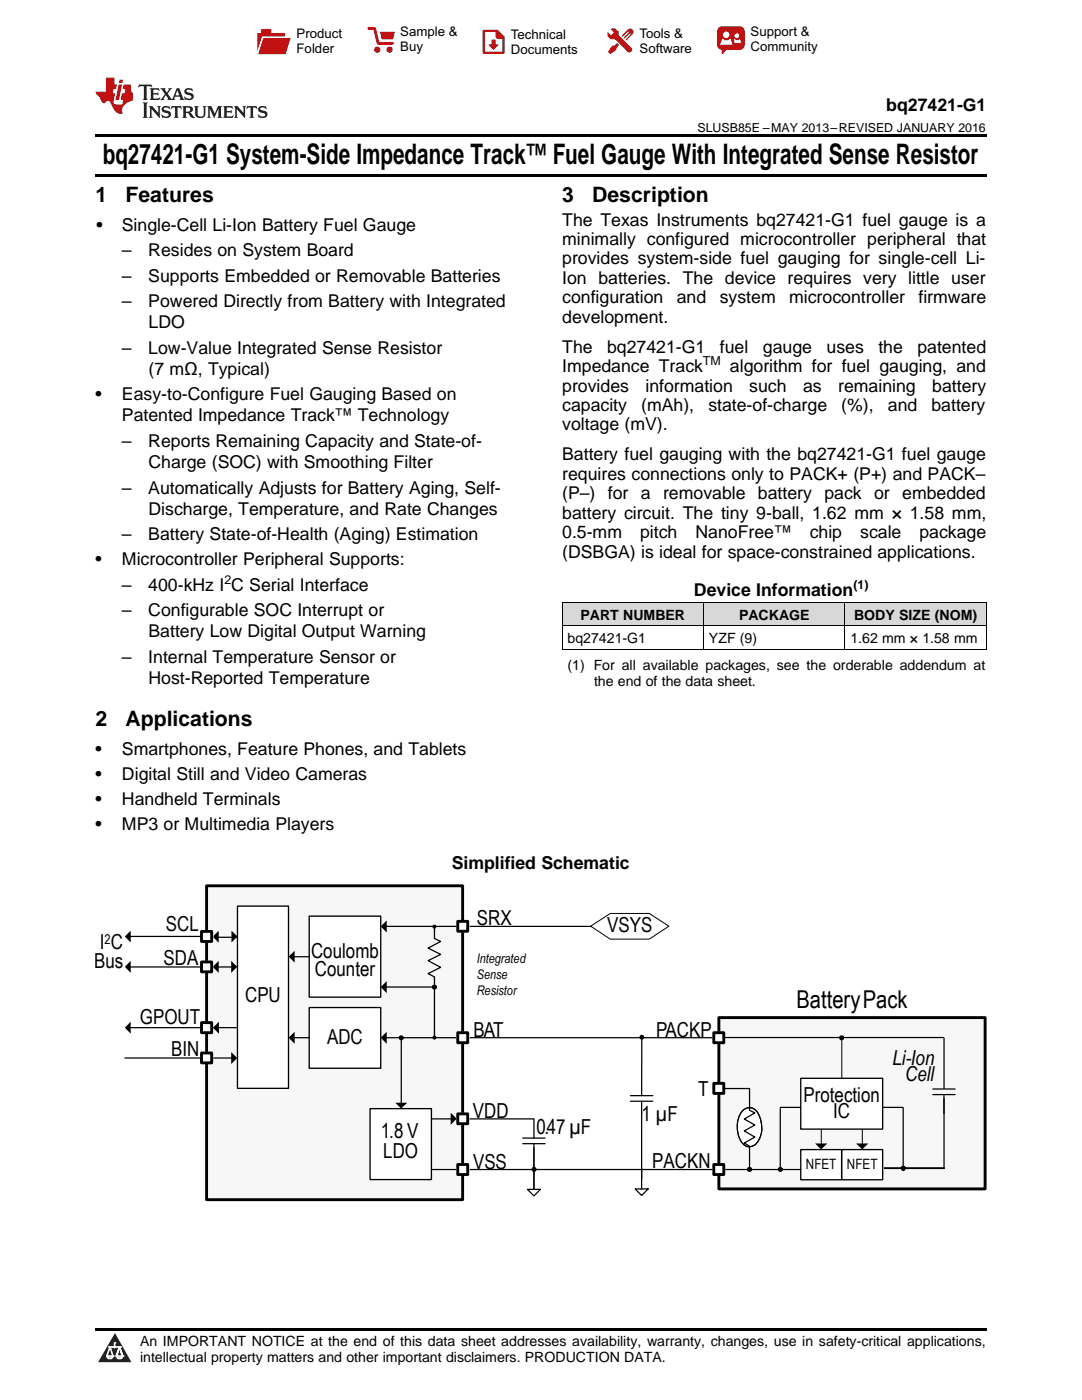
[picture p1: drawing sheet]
<svg xmlns="http://www.w3.org/2000/svg" width="216mm" height="279mm" viewBox="0 0 216 279" stroke-linecap="round" stroke-linejoin="round" font-family="sans-serif">
<defs><g id="words">
<text font-size="5.6" x="20.5" y="32.8">bq27421-G1 System-Side Impedance Track™ Fuel Gauge With Integrated Sense Resistor</text>
<text font-size="4.9" x="158.9" y="201.2">BatteryPack</text>
<g font-size="4.2">
<text x="19" y="40.4">1</text>
<text x="25" y="40.4">Features</text>
<text x="112.2" y="40.4">3</text>
<text x="118.2" y="40.4">Description</text>
<text x="19" y="145">2</text>
<text x="25" y="145">Applications</text>
</g>
<g font-size="4.1">
<text x="33.1" y="185.8">SCL</text>
<text x="95.1" y="184.6">SRX</text>
<text x="19.9" y="189.5">I C</text>
<text x="62.1" y="191.1">Coulomb</text>
<text x="121.2" y="186.1">VSYS</text>
<text x="18.8" y="193.1">Bus</text>
<text x="32.6" y="192.6">SDA</text>
<text x="62.8" y="194.8">Counter</text>
<text x="48.9" y="200.1">CPU</text>
<text x="27.9" y="204.3">GPOUT</text>
<text x="65.3" y="208.4">ADC</text>
<text x="94.5" y="207">BAT</text>
<text x="131" y="207">PACKP</text>
<text x="34.1" y="210.6">BIN</text>
<text x="178.1" y="212.5">Li-Ion</text>
<text x="180.6" y="215.7">Cell</text>
<text x="139.3" y="218.7">T</text>
<text x="160.3" y="219.9">Protection</text>
<text x="76" y="227.2">1.8V</text>
<text x="94.4" y="223.1">VDD</text>
<text x="107" y="226.2">047µF</text>
<text x="108.6" y="226.3">.</text>
<text x="128" y="223.8">1 µF</text>
<text x="166.3" y="223.1">IC</text>
<text x="76.5" y="231">LDO</text>
<text x="94.4" y="233.3">VSS</text>
<text x="130.1" y="233.1">PACKN</text>
</g>
<g font-size="3.5">
<text x="176.8" y="22.2">bq27421-G1</text>
<text x="19.2" y="46.1">•</text>
<text x="24.3" y="46.1">Single-Cell Li-Ion Battery Fuel Gauge</text>
<text x="112.2" y="45">The Texas Instruments bq27421-G1 fuel gauge is a</text>
<text x="24.3" y="51.2">–</text>
<text x="29.6" y="51.2">Resides on System Board</text>
<text x="112.2" y="48.9">minimally configured microcontroller peripheral that</text>
<text x="112.2" y="52.8">provides system-side fuel gauging for single-cell Li-</text>
<text x="24.3" y="56.2">–</text>
<text x="29.6" y="56.2">Supports Embedded or Removable Batteries</text>
<text x="112.2" y="56.7">Ion batteries. The device requires very little user</text>
<text x="24.3" y="61.3">–</text>
<text x="29.6" y="61.3">Powered Directly from Battery with Integrated</text>
<text x="29.6" y="65.5">LDO</text>
<text x="112.2" y="60.5">configuration</text>
<text x="112.2" y="64.4">development.</text>
<text x="135.1" y="60.5">and</text>
<text x="143.6" y="60.5">system</text>
<text x="157.5" y="60.5">microcontroller</text>
<text x="183.3" y="60.5">firmware</text>
<text x="24.3" y="70.6">–</text>
<text x="29.6" y="70.6">Low-Value Integrated Sense Resistor</text>
<text x="112.2" y="70.4">The</text>
<text x="121.2" y="70.4">bq27421-G1</text>
<text x="143.7" y="70.4">fuel</text>
<text x="152.2" y="70.4">gauge</text>
<text x="164.9" y="70.4">uses</text>
<text x="175.3" y="70.4">the</text>
<text x="183.1" y="70.4">patented</text>
<text x="29.6" y="74.9">(7 mΩ, Typical)</text>
<text x="112.2" y="74.3">Impedance Track</text>
<text x="145.7" y="74.3">algorithm for fuel gauging, and</text>
<text x="19" y="79.9">•</text>
<text x="24.3" y="79.9">Easy-to-Configure Fuel Gauging Based on</text>
<text x="112.2" y="78.1">provides</text>
<text x="112.2" y="82">capacity</text>
<text x="127.9" y="82">(mAh),</text>
<text x="128.8" y="78.1">information</text>
<text x="141.3" y="82">state-of-charge</text>
<text x="149.5" y="78.1">such</text>
<text x="160.2" y="78.1">as</text>
<text x="167.3" y="78.1">remaining</text>
<text x="167.9" y="82">(%),</text>
<text x="177.2" y="82">and</text>
<text x="185.9" y="82">battery</text>
<text x="186" y="78.1">battery</text>
<text x="24.3" y="84.1">Patented Impedance Track™ Technology</text>
<text x="24.3" y="89.2">–</text>
<text x="29.6" y="89.2">Reports Remaining Capacity and State-of-</text>
<text x="112.2" y="85.9">voltage (mV).</text>
<text x="29.6" y="93.4">Charge (SOC) with Smoothing Filter</text>
<text x="112.2" y="91.9">Battery fuel gauging with the bq27421-G1 fuel gauge</text>
<text x="112.2" y="95.7">requires connections only to PACK+ (P+) and PACK–</text>
<text x="24.3" y="98.5">–</text>
<text x="29.6" y="98.5">Automatically Adjusts for Battery Aging, Self-</text>
<text x="112.2" y="99.6">(P–)</text>
<text x="121.3" y="99.6">for</text>
<text x="127.9" y="99.6">a removable battery pack or</text>
<text x="180" y="99.6">embedded</text>
<text x="24.3" y="107.8">–</text>
<text x="29.6" y="107.8">Battery State-of-Health (Aging) Estimation</text>
<text x="29.6" y="102.7">Discharge, Temperature, and Rate Changes</text>
<text x="112.2" y="103.5">battery circuit. The tiny 9-ball, 1.62 mm × 1.58 mm,</text>
<text x="112.2" y="107.4">0.5-mm</text>
<text x="127.7" y="107.4">pitch</text>
<text x="138.8" y="107.4">NanoFree™</text>
<text x="161.6" y="107.4">chip</text>
<text x="171.6" y="107.4">scale</text>
<text x="183.5" y="107.4">package</text>
<text x="19" y="112.8">•</text>
<text x="24.3" y="112.8">Microcontroller Peripheral Supports:</text>
<text x="112.2" y="111.3">(DSBGA) is ideal for space-constrained applications.</text>
<text x="24.3" y="117.9">–</text>
<text x="29.6" y="117.9">400-kHz I C Serial Interface</text>
<text x="138.5" y="119">Device Information</text>
<text x="24.3" y="123">–</text>
<text x="29.6" y="123">Configurable SOC Interrupt or</text>
<text x="29.6" y="127.2">Battery Low Digital Output Warning</text>
<text x="24.3" y="132.3">–</text>
<text x="29.6" y="132.3">Internal Temperature Sensor or</text>
<text x="29.6" y="136.5">Host-Reported Temperature</text>
<text x="19" y="150.7">•</text>
<text x="19" y="155.7">•</text>
<text x="24.3" y="150.7">Smartphones, Feature Phones, and Tablets</text>
<text x="24.3" y="155.7">Digital Still and Video Cameras</text>
<text x="19" y="160.7">•</text>
<text x="24.3" y="160.7">Handheld Terminals</text>
<text x="19" y="165.7">•</text>
<text x="24.3" y="165.7">MP3 or Multimedia Players</text>
<text x="90.1" y="173.5">Simplified Schematic</text>
</g>
<g font-size="2.8">
<text x="115.8" y="123.6">PART NUMBER</text>
<text x="147.5" y="123.6">PACKAGE</text>
<text x="170.4" y="123.6">BODY SIZE (NOM)</text>
<text x="113.2" y="128.3">bq27421-G1</text>
<text x="141.5" y="128.3">YZF (9)</text>
<text x="169.7" y="128.3">1.62 mm × 1.58 mm</text>
<text x="113.2" y="133.8">(1) For all available packages, see the orderable addendum at</text>
<text x="118.5" y="137">the end of the data sheet.</text>
<text x="160.8" y="233.3">NFET</text>
<text x="169" y="233.3">NFET</text>
<text x="27.9" y="268.6">An IMPORTANT NOTICE at the end of this data sheet addresses availability, warranty, changes, use in safety-critical applications,</text>
<text x="27.9" y="271.8">intellectual property matters and other important disclaimers. PRODUCTION DATA.</text>
</g>
<text font-size="2.7" x="20.9" y="188.4">2</text>
<g font-size="2.6">
<text x="59.2" y="7.6">Product</text>
<text x="59.2" y="10.6">Folder</text>
<text x="79.9" y="7.3">Sample &amp;</text>
<text x="79.9" y="10.2">Buy</text>
<text x="101.9" y="7.8">Technical</text>
<text x="101.9" y="10.8">Documents</text>
<text x="127.6" y="7.6">Tools &amp;</text>
<text x="127.6" y="10.6">Software</text>
<text x="149.8" y="7.2">Support &amp;</text>
<text x="149.8" y="10.2">Community</text>
<text x="95.1" y="192.2">Integrated</text>
<text x="95.1" y="195.3">Sense</text>
<text x="95.1" y="198.5">Resistor</text>
</g>
<g font-size="2.5">
<text x="139.2" y="26.3">SLUSB85E –MAY 2013–REVISED JANUARY 2016</text>
<text x="140.3" y="72.8">TM</text>
<text x="44.8" y="116.5">2</text>
<text x="170.3" y="117.6">(1)</text>
</g>
</g></defs>
<g fill="#d8d8d8">
<path d="M112.2 120.3h28.2v4.6h-28.2z"/>
<path d="M140.4 120.3h28.2v4.6h-28.2z"/>
<path d="M168.6 120.3h28.2v4.6h-28.2z"/>
</g>
<path d="M22.9 266l3.3 5.9h-6.6z" fill="#231f20"/>
<path d="M21.3 270.6h1.2l-.3 .5h-.3a.53 .53 0 0 1-.6-.5z" fill-rule="evenodd" fill="#fff"/>
<path d="M21.3 270.6h1.2l-.3 .5h-.3a.53 .53 0 0 1-.6-.5z" fill="none" stroke="#231f20" stroke-width=".33"/>
<path d="M21.3 270.6l1.2 .1-.3 .4h-.5z" fill="none" stroke="#fff" stroke-width=".33"/>
<path d="M22.9 268.9h.1" fill="none" stroke="#fff" stroke-width=".33"/>
<path d="M22.9 268v.9z" fill="#fff"/>
<path d="M22.9 268v.9z" fill="none" stroke="#fff" stroke-width=".33"/>
<circle cx="22.9" cy="268" r=".16" fill="#fff"/>
<path d="M21.8 268.8h.1" fill="none" stroke="#fff" stroke-width=".33"/>
<path d="M21.8 268.8h2.2z" fill="#fff"/>
<path d="M21.8 268.8h2.2z" fill="none" stroke="#fff" stroke-width=".33"/>
<circle cx="24" cy="268.8" r=".16" fill="#fff"/>
<path d="M23.2 270.6h.1" fill="none" stroke="#fff" stroke-width=".33"/>
<path d="M23.8 268.8l-.6 1.8z" fill="#fff"/>
<path d="M23.8 268.8l-.6 1.8z" fill="none" stroke="#fff" stroke-width=".33"/>
<path d="M23.8 268.8l.7 1.8z" fill="#fff"/>
<path d="M23.8 268.8l.7 1.8z" fill="none" stroke="#fff" stroke-width=".33"/>
<path d="M24.4 270.6h.1" fill="none" stroke="#fff" stroke-width=".33"/>
<circle cx="21.3" cy="270.6" r=".16" fill="#fff"/>
<path d="M22 268.8l-.7 1.8z" fill="#fff"/>
<path d="M22 268.8l-.7 1.8z" fill="none" stroke="#fff" stroke-width=".33"/>
<path d="M22 268.8l.5 1.8z" fill="#fff"/>
<path d="M22 268.8l.5 1.8z" fill="none" stroke="#fff" stroke-width=".33"/>
<circle cx="22.5" cy="270.6" r=".16" fill="#fff"/>
<path d="M23.3 270.6h1.2a.63 .63 0 0 1-.6 .5 .63 .63 0 0 1-.6-.5z" fill-rule="evenodd" fill="#fff"/>
<path d="M23.3 270.6h1.2a.63 .63 0 0 1-.6 .5 .63 .63 0 0 1-.6-.5z" fill="none" stroke="#231f20" stroke-width=".33"/>
<path d="M23.3 270.6h1.2l-.4 .5h-.5z" fill="none" stroke="#fff" stroke-width=".33"/>
<path d="M23.2 270.6h.1" fill="none" stroke="#fff" stroke-width=".33"/>
<circle cx="24.5" cy="270.6" r=".16" fill="#fff"/>
<path d="M19 265.1h177.8v.5h-177.8z" fill="#000"/>
<path d="M41.2 176.8h51.1v62.6h-51.1z" fill-rule="evenodd" fill="#f7f7f7"/>
<path d="M41.2 176.8h51.1v62.6h-51.1z" fill="none" stroke="#000" stroke-width=".57"/>
<path d="M73.9 221.3h12.3v14.1h-12.3z" fill-rule="evenodd" fill="#fff"/>
<path d="M73.8 221.3h12.3v14.1h-12.3z" fill="none" stroke="#000" stroke-width=".27"/>
<path d="M86.2 223.3h20.3" fill="none" stroke="#000" stroke-width=".25"/>
<path d="M89.9 222.1l1.2 1.2-1.2 1.2z" fill="#000"/>
<path d="M143.4 203.1h53.2v34.2h-53.2z" fill-rule="evenodd" fill="#f7f7f7"/>
<path d="M143.4 203.1h53.2v34.2h-53.2z" fill="none" stroke="#000" stroke-width=".58"/>
<path d="M149.6 228.1v5.3" fill="none" stroke="#000" stroke-width=".25"/>
<path d="M159.8 229.4h8.1v6h-8.1z" fill-rule="evenodd" fill="#fff"/>
<path d="M159.8 229.4h8.1v6h-8.1z" fill="none" stroke="#000" stroke-width=".27"/>
<path d="M159.8 215.2h16.3v10.1h-16.3z" fill-rule="evenodd" fill="#fff"/>
<path d="M86.7 184.9v2.4M86.7 195v11.9M159.8 215.2h16.3v10.1h-16.3z" fill="none" stroke="#000" stroke-width=".27"/>
<path d="M168 207.1v8.1M163.9 225.4v3M172.1 225.4v3" fill="none" stroke="#000" stroke-width=".2"/>
<path d="M86.7 187.3l1.2 .6-2.5 1.3 2.5 1.3-2.5 1.2 2.5 1.4-2.5 1.2 1.3 .6M76.9 207.1h66.5M188.4 207.2v10M188.4 219.2v13.9M86.2 233.4h73.6" fill="none" stroke="#000" stroke-width=".25"/>
<path d="M42.4 186.9l1.2-1.1v2.3zM46.2 185.7l1.2 1.2-1.2 1.2zM162.6 228.2h2.5l-1.3 1.2zM170.8 228.2h2.5l-1.3 1.2z" fill="#000"/>
<path d="M168 229.4h8.1v6h-8.1z" fill-rule="evenodd" fill="#fff"/>
<path d="M168 229.4h8.1v6h-8.1z" fill="none" stroke="#000" stroke-width=".27"/>
<g fill="#000">
<path d="M167.8 206.9l.4 .1-.2 .3h-.2z" fill-rule="evenodd"/>
<path d="M106.5 233.2l.3 .1v.2l-.3 .1z" fill-rule="evenodd"/>
<path d="M149.3 233.3l.4-.1 .1 .3-.4 .1z" fill-rule="evenodd"/>
<path d="M155.5 233.3l.3-.1 .1 .3-.3 .1z" fill-rule="evenodd"/>
<path d="M180.1 233.2l.3 .1v.2l-.3 .1z" fill-rule="evenodd"/>
</g>
<path d="M167.8 206.9l.4 .1-.2 .3h-.2zM106.5 233.2l.3 .1v.2l-.3 .1zM149.3 233.3l.4-.1 .1 .3-.4 .1zM155.5 233.3l.3-.1 .1 .3-.3 .1zM180.1 233.2l.3 .1v.2l-.3 .1z" fill="none" stroke="#000" stroke-width=".2"/>
<path d="M142.4 206.1h2v2h-2zM167.8 206.9l.4 .1-.2 .3h-.2zM91.3 222.3h2v2h-2zM91.3 232.4h2v2h-2zM106.4 233.2l.4 .1v.2l-.4 .1zM142.4 232.4h2v2h-2zM149.3 233.3l.4-.1 .1 .3-.4 .1zM155.5 233.3l.3-.1 .1 .3-.3 .1zM180.1 232.9l.3 .1v.3h-.3z" fill="none" stroke="#000" stroke-width=".57"/>
<path d="M143.3 207.1h.4M92.2 233.4h.3M92.2 223.3h.3M143.3 233.4h.2" fill="none" stroke="#fff" stroke-width="2.4"/>
<path d="M148.4 221.5a1.96 1.96 0 0 1 3.1 1.1 5.2 5.2 0 0 1-.8 5.8 1.93 1.93 0 0 1-3.1-1.1 5.4 5.4 0 0 1 .8-5.8z" fill-rule="evenodd" fill="#fff"/>
<path d="M148.4 221.5a1.96 1.96 0 0 1 3.1 1.1 5.2 5.2 0 0 1-.8 5.8 1.93 1.93 0 0 1-3.1-1.1 5.4 5.4 0 0 1 .8-5.8z" fill="none" stroke="#000" stroke-width=".2"/>
<path d="M76.9 184.9h42M149.6 217.2l-.1 4.4 1.1 .5-2.1 1.2 2.1 1.2-2.1 1.2 2.1 1.2-2.1 1.2 1 .6M148.4 221.5a1.96 1.96 0 0 1 3.1 1.1 5.2 5.2 0 0 1-.8 5.8 1.93 1.93 0 0 1-3.1-1.1 5.4 5.4 0 0 1 .8-5.8z" fill="none" stroke="#000" stroke-width=".25"/>
<path d="M117.9 184.8l3.9-2.5h7.8l3.9 2.5-3.9 2.6h-7.8z" fill-rule="evenodd" fill="#fff"/>
<path d="M117.9 184.8l3.9-2.5h7.8l3.9 2.5-3.9 2.6h-7.8z" fill="none" stroke="#000" stroke-width=".2"/>
<path d="M76.9 197h9.8" fill="none" stroke="#000" stroke-width=".25"/>
<path d="M76 197l1.2-1.2v2.4zM76 184.9l1.2-1.2v2.4z" fill="#000"/>
<path d="M61.7 182.8h14.3v16.2h-14.3z" fill-rule="evenodd" fill="#fff"/>
<path d="M61.7 182.8h14.3v16.2h-14.3z" fill="none" stroke="#000" stroke-width=".27"/>
<path d="M80.1 207.1v13.2" fill="none" stroke="#000" stroke-width=".25"/>
<path d="M76 207.1l1.2-1.2v2.4zM78.9 220.1h2.4l-1.3 1.1z" fill="#000"/>
<path d="M92.2 207.1h.3" fill="none" stroke="#fff" stroke-width="2.4"/>
<path d="M91.3 206.1h2v2h-2z" fill="none" stroke="#000" stroke-width=".57"/>
<path d="M61.7 201.1h14.3v12.1h-14.3z" fill-rule="evenodd" fill="#fff"/>
<path d="M61.7 201.1h14.3v12.1h-14.3z" fill="none" stroke="#000" stroke-width=".27"/>
<path d="M47.4 180.8h10.2v36.4h-10.2z" fill-rule="evenodd" fill="#fff"/>
<path d="M47.4 180.8h10.2v36.4h-10.2z" fill="none" stroke="#000" stroke-width=".27"/>
<g fill="none" stroke="#000" stroke-width=".25">
<path d="M25.9 193h20.5M25.9 186.9h14.2M43 187.1h4.2M58.6 190.9h3.1M24.9 211.2h21.5M25.9 205.1h21.5M58.6 207.1h3.1M125.8 219.8h4.5M125.8 218.7h4.5M128 219.8v17.5M128.1 207l-.1 11.7M143.4 217.2h6.1"/>
<path d="M144.6 207.1h43.7M186.1 218.4h4.5M186.1 217.3h4.5M188.4 218.4v3.8M104.3 228.2h4.5M104.3 227.1h4.5M105.2 237.4h2.6l-1.3 1.3zM106.5 223.4v3.7M106.5 228.2v9.2M126.7 237.3h2.6l-1.3 1.3zM155.7 221h4M155.7 221.3v11.7"/>
<path d="M176.1 221h4M180.2 221.1v11.9"/>
</g>
<g fill="#000">
<path d="M24.9 186.9l1.2-1.2v2.4zM26.1 191.8v2.4l-1.2-1.3zM42.4 192.9l1.2-1.1v2.4zM46.1 191.8l1.2 1.1-1.2 1.3zM57.6 190.9l1.2-1.1v2.3zM26.1 203.9v2.4l-1.2-1.2zM42.5 205.1l1.2-1.2v2.4zM46.1 210l1.2 1.2-1.2 1.2zM57.6 207.1l1.2-1.2v2.4z"/>
<path d="M79.9 207h.3v.3h-.3z" fill-rule="evenodd"/>
<circle cx="86.7" cy="184.9" r=".3"/>
<circle cx="86.7" cy="207.1" r=".3"/>
<circle cx="128.1" cy="207" r=".3"/>
</g>
<path d="M40.9 186.9h.5M41.1 192.9h.3M92.2 184.8h.3M41.1 205.1h.3M41.1 211.1h.3M142.7 217.2h.6" fill="none" stroke="#fff" stroke-width="2.4"/>
<path d="M40.2 192h2v1.9h-2zM40.2 185.9h2v2h-2zM86.5 196.9h.4v.2l-.3 .1zM91.3 183.9h2v1.9h-2zM40.2 204.1h2v2h-2zM40.2 210.1h2v2h-2zM79.9 207h.3v.3h-.3zM142.4 216.2h2v2h-2z" fill="none" stroke="#000" stroke-width=".57"/>
<g fill="none" stroke="#000" stroke-width=".2">
<path d="M112.2 129.5h84.6M112.2 124.9h84.6M112.2 120.2h84.6M112.2 120.3v9.3M140.4 120.3v9.3M168.6 120.3v9.3M196.8 120.3v9.3M79.9 207h.3v.3h-.3zM176.5 233h11.9v.2h-11.9zM176.5 233.1h11.9"/>
<circle cx="86.7" cy="184.9" r=".3"/>
<circle cx="86.7" cy="207.1" r=".3"/>
</g>
<circle cx="128.1" cy="207" r=".3" fill="none" stroke="#000" stroke-width=".37"/>
<path d="M19 34.8h177.8v.5h-177.8zM19 26.8h177.8v.6h-177.8z" fill="#000"/>
<path d="M27.7 16.9l-.1 .6 .6-.3h.5v.2v2.2l-.2 .4h1l-.2-.4v-2.2v-.2h.5l.6 .3-.2-.6zM29.9 17.6l.2 .4v1.6l-.2 .4h1.9l.1-.6a1.09 1.09 0 0 1-1.3 .1v-.6h.6l.4 .2v-.7l-.2 .2h-.8v-.6l.2-.1a1.01 1.01 0 0 1 1 .3l-.1-.6zM32 17.6l.9 1.2-1 1.2h.9l-.2-.3 .5-.7 .5 .7-.3 .3h1.7l-.2-.3 .1-.4h1l.1 .4-.2 .3h1l-.3-.4-.7-2h-.5l-1 2.2-.8-1.1 .9-1.1h-.9l.2 .2-.4 .7-.4-.7 .2-.2zM35.4 18l.4 1h-.8zM37 17.7a.66 .66 0 0 0-.2 .8 .66 .66 0 0 0 .6 .4l.7 .2 .1 .2a.8 .8 0 0 1-.7 .4 .8 .8 0 0 1-.7-.5l.1 .8 .2-.2a.94 .94 0 0 0 1.1 .1 .94 .94 0 0 0 .4-.9 1.48 1.48 0 0 0-1.3-.6v-.4a1.1 1.1 0 0 1 1.2 .2l-.2-.6-.2 .1-.5-.1zM28.5 20.4l.2 .4v2.3l-.2 .4h1l-.2-.4v-2.3l.2-.4zM29.7 21.2l.2 .4v1.5l-.2 .4h.8l-.3-.4 .1-1.3 1.6 1.8v-2l.2-.4h-.7l.2 .2v1.1l-1.2-1.3zM32.5 21.3a.66 .66 0 0 0-.2 .8 .66 .66 0 0 0 .6 .4l.6 .2 .2 .2a.8 .8 0 0 1-.8 .4 .8 .8 0 0 1-.7-.5l.2 .7 .2-.1a.94 .94 0 0 0 1 .1 .94 .94 0 0 0 .5-1 1.47 1.47 0 0 0-1.3-.6l-.1-.3a1.1 1.1 0 0 1 1.3 .2l-.2-.6-.2 .1-.5-.2zM34.3 21.2l-.2 .6a.64 .64 0 0 1 .8-.3v1.6l-.2 .4h1l-.3-.4 .1-1.6a.66 .66 0 0 1 .8 .3l-.2-.6zM36.3 21.2l.3 .4v1.5l-.3 .4h1l-.2-.2v-.7h.5l.1 .1a.8 .8 0 0 0 1.2 .7l-1-1a.62 .62 0 0 0 .6-.5 .62 .62 0 0 0-.6-.7zM37.1 21.5h.1a.48 .48 0 0 1 .6 0 .48 .48 0 0 1 .1 .6l-.2 .1-.6 .1zM38.7 21.2l.2 .2a2.29 2.29 0 0 0 .4 2 1.05 1.05 0 0 0 1.7-.7v-1.3l.2-.2h-.8l.2 .4v1.1a.61 .61 0 0 1-.6 .6 .61 .61 0 0 1-.6-.6v-1.1l.3-.4zM41.3 21.2l.3 .4v1.5l-.3 .4h.8l-.2-.4v-1.4l.8 1.9 .9-1.9v1.4l-.2 .4h.9l-.2-.4v-1.5l.2-.4h-.8l-.7 1.5-.6-1.5zM44.5 21.2l.2 .4v1.5l-.2 .4h1.9l.2-.6a1.1 1.1 0 0 1-1.4 .2v-.7h.6l.4 .2v-.6l-.2 .1-.8 .1v-.6l.2-.1a1.02 1.02 0 0 1 1.1 .2l-.2-.5zM46.7 21.2l.2 .4v1.5l-.2 .4h.8l-.3-.4 .1-1.3 1.6 1.8v-2l.2-.4h-.7l.2 .2v1.1l-1.2-1.3zM49.3 21.2l-.1 .6a.64 .64 0 0 1 .8-.3v1.6l-.3 .4h1l-.2-.4v-1.6a.66 .66 0 0 1 .8 .3l-.1-.6zM51.7 21.3a.66 .66 0 0 0-.2 .7 .66 .66 0 0 0 .7 .5l.6 .2 .1 .2a.8 .8 0 0 1-.7 .4 .8 .8 0 0 1-.7-.5l.1 .7 .2-.1a.94 .94 0 0 0 1.1 .1 .94 .94 0 0 0 .4-1 1.48 1.48 0 0 0-1.2-.6l-.1-.3a1.1 1.1 0 0 1 1.2 .2l-.2-.6-.1 .1-.6-.2z" fill="#231f20"/>
<path d="M21.1 15.5v2.8h-2v.4l.9 .9a.96 .96 0 0 0 1 1 .59 .59 0 0 1 .5-.4 .59 .59 0 0 1 .5 .3l.4 .8a1.61 1.61 0 0 0 2.1 1.3 1.63 1.63 0 0 1 1.1-2.2l.9-.3v-1.5a1.6 1.6 0 0 1-.4-1.7h-1.4l-.2 .9h.5l-.2 .8h-.5l-.2 1v.3h.5l-.2 .9h-.7a.74 .74 0 0 1-1-.6l.3-1.6h-.5l.2-.8h.5l.1-.9h-.4v-1.4zM23.7 16.9l-.7 3h.8l.6-3zM23.8 15.9l-.1 .7h.7l.2-.7z" fill="#ee1d23"/>
<g fill="#d60000">
<path d="M52.1 5.8h2v.8h2.8v4.2h-5.5v-4.2h.7z" fill-rule="evenodd"/>
<path d="M52.4 7.5h5.6l-1 3.3h-5.6z" fill-rule="evenodd"/>
</g>
<path d="M52.4 7.4h5.7l-.1 .1h-5.5l-1.1 3.3z" fill-rule="evenodd" fill="#fff"/>
<path d="M52.4 7.4h5.7l-.1 .1h-5.5l-1.1 3.3z" fill="none" stroke="#fff" stroke-width=".2"/>
<path d="M73.6 5.7h1.1l.7 2.9h2.9" fill="none" stroke="#d60000" stroke-width=".55"/>
<g fill="#d60000">
<path d="M75.8 6.3h3l-.4 1.6h-2.2z" fill-rule="evenodd"/>
<circle cx="75.3" cy="9.9" r=".62"/>
<circle cx="77.7" cy="9.9" r=".62"/>
</g>
<path d="M96.5 6.2h2.7l1.3 1.2v3.1h-4z" fill="none" stroke="#d60000" stroke-width=".44"/>
<g fill="#d60000">
<path d="M98.1 7.9h.8v1h.5l-.9 1.1-1-1v-.1h.6z" fill-rule="evenodd"/>
<path d="M98.9 6.2h.3l1.3 1.2v.4h-1.3l-.3-.4z" fill-rule="evenodd"/>
<path d="M121.9 5.7h.8l.7 .6 .1 .7 2.5 2.5-.8 .8-2.3-2.3-1.1-.2-.6-.6v-.8l.7 .6 .5-.4v-.2l-.5-.5z" fill-rule="evenodd"/>
<path d="M122.2 9.1h.4l.5-.5 .4 .4-.5 .5v.4l-1.2 .9-.5-.5z" fill-rule="evenodd"/>
<path d="M125.3 5.9a.67 .67 0 0 1 .9 0 .67 .67 0 0 1 0 .9z" fill-rule="evenodd"/>
<path d="M125.3 5.9l.9 .9-1.2 1.2h-.2v-.2l1-.9v-.2h-.2l-.9 1h-.2v-.2l.9-1 .1-.2h-.3l-.9 1h-.2v-.2z" fill-rule="evenodd"/>
<circle cx="125.6" cy="9.9" r=".54"/>
</g>
<path d="M123.3 6.3v.7" fill="none" stroke="#d60000" stroke-width=".2"/>
<g fill="#d60000">
<path d="M143.4 5.5l.6-.2h3.6a.95 .95 0 0 1 1 .9v2.8a.95 .95 0 0 1-1 .9h-3.6a.95 .95 0 0 1-.9-.9v-2.8z" fill-rule="evenodd"/>
<path d="M144 9.9h.9l-.7 .9h-.2z" fill-rule="evenodd"/>
</g>
<g fill="#fff">
<path d="M146.6 8.6h1.3z"/>
<path d="M144.1 7.8h.3l.1 .2h.8l.2-.2h.3l.4 1.1h-2.5z" fill-rule="evenodd"/>
<path d="M146.4 7.8h.3l.1 .2h.5l.2-.2h.2l.2 .8h-1.3z" fill-rule="evenodd"/>
<circle cx="144.9" cy="6.9" r=".65"/>
<circle cx="147" cy="7.1" r=".48"/>
</g>
<use href="#words"/>
</svg>
